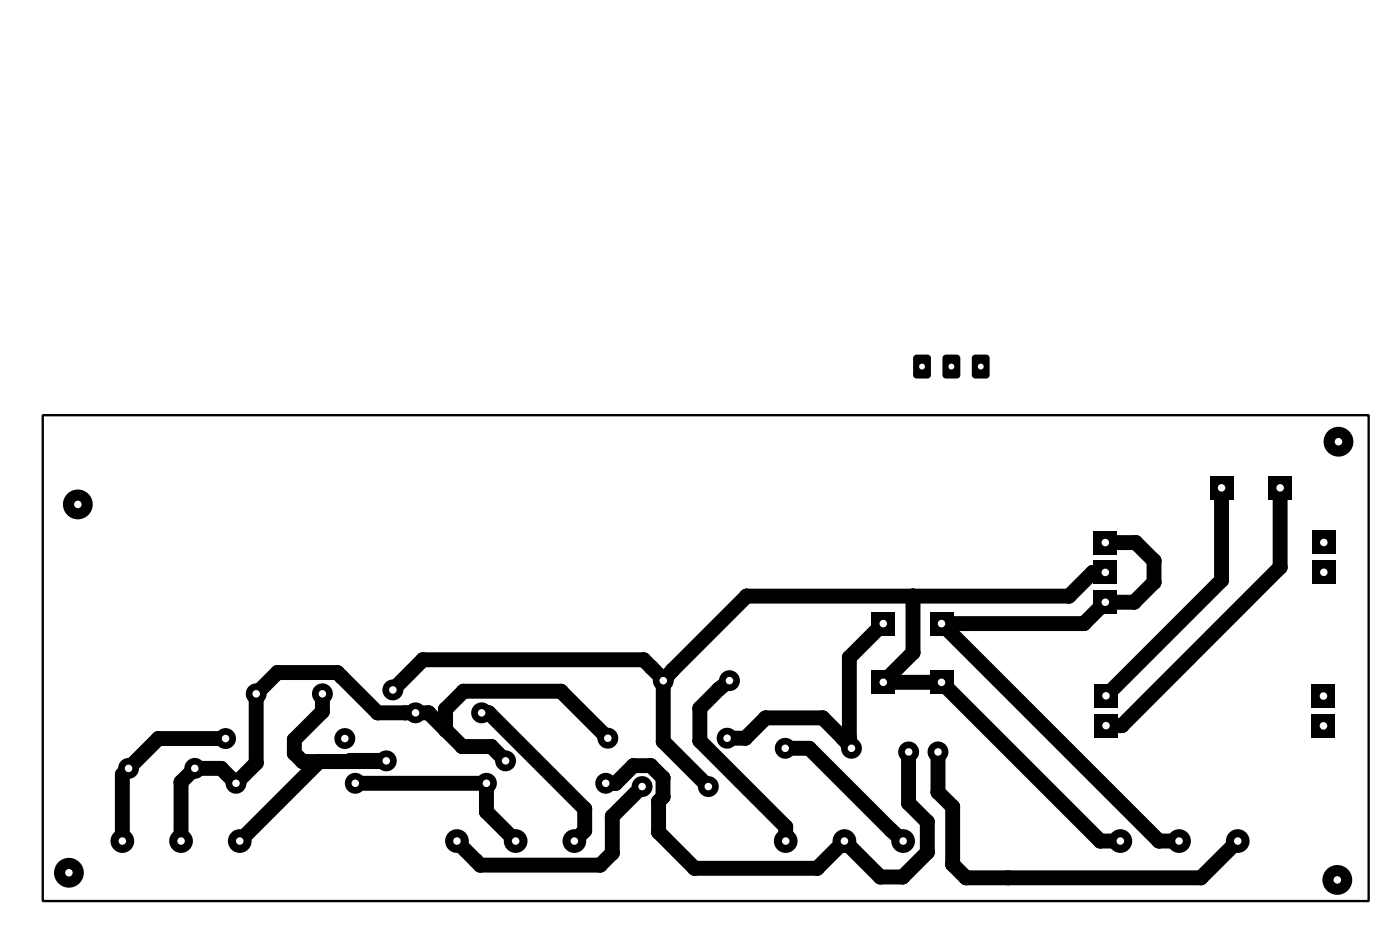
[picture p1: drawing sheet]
<svg xmlns="http://www.w3.org/2000/svg" width="119mm" height="79mm" viewBox="0 0 119 79" stroke-linecap="round" stroke-linejoin="round" font-family="sans-serif">
<g fill="none" stroke="#000" stroke-width="1.3">
<path d="M27.5 59.1v1.5l-2.4 2.4v1.2l.7 .7h7l.1-.2-3.1 .1v.1M56.5 57.9l-1.7-1.7h-18.8l-2.5 2.6M62.1 58l-.9 .7-1.6 1.6v2.8l7.3 7.3v1.2M75.2 53.1l-2.9 2.9v6.8l.2 .9-2.4-2.6h-4.9l-1.7 1.8h-1.6M77.8 50.8v4.8l-2.6 2.5h5l13.5 13.5h1.7M94.1 48.7h-1l-2.1 2.1h-27.4l-6.3 6.3-.8 .9v5.1l3.8 3.9M94.1 46.2v-.1l2.6 .1 1.6 1.6v1.8l-1.7 1.7h-2.5l-1.8 1.8h-12.1l18.5 18.5h1.7M104 41.5v7.9l-9.8 9.9M109 41.5v6.8l-13.5 13.5h-1.3M19.2 62.9h-5.7l-3.1 3.1v5.6M27.2 64.9l-6.8 6.7M30.3 66.7h11.1v2.4l2.5 2.5"/>
<path d="M37.9 62.2v-1.8l1.6-1.5h8.3l4 4M41 60.7h.6l8.2 8.2v1.8l-.9 .9M43.1 64.8l-1.3-1.2h-2.4l-2.9-2.9h-4.3l-3.5-3.4h-5.1l-1.8 1.8v5.9l-1.7 1.7-1.3-1.3h-2.2l-1.2 1.2v5M54.7 67l-2.6 2.5v3.1l-1 1.1h-10.2l-2-2.1M66.9 63.7h2l7 7 1 .9M77.4 64v4.4l1.6 1.6v2.6l-2.1 2.1h-1.9l-3.1-3.1-2.3 2.3h-10.4l-3.1-3v-2.6l.4-.4v-1.7l-1.1-1h-1.5l-1.5 1.5h-.8M79.9 64v3.5l1.2 1.2v4.9l1.2 1.2h20l3.1-3.2"/>
</g>
<g fill="#000">
<circle cx="23.6" cy="57.3" r=".63"/>
<circle cx="28.7" cy="57.3" r=".63"/>
<circle cx="29.1" cy="57.6" r=".63"/>
<circle cx="36" cy="56.2" r=".63"/>
<circle cx="39.5" cy="58.9" r=".63"/>
<circle cx="47.8" cy="58.9" r=".63"/>
<circle cx="54.8" cy="56.2" r=".63"/>
<circle cx="55.5" cy="56.9" r=".63"/>
<circle cx="56.5" cy="58.4" r=".63"/>
<circle cx="56.5" cy="57.9" r=".63"/>
<circle cx="56.5" cy="57.9" r=".38"/>
<circle cx="57.3" cy="57.1" r=".63"/>
<circle cx="61.2" cy="58.7" r=".63"/>
<circle cx="63.6" cy="50.8" r=".63"/>
<circle cx="72.3" cy="56" r=".63"/>
<circle cx="77.8" cy="55.6" r=".63"/>
<circle cx="77.8" cy="50.8" r=".63"/>
<circle cx="80.2" cy="58.1" r=".63"/>
<circle cx="91" cy="50.8" r=".63"/>
<circle cx="92.3" cy="53.1" r=".63"/>
<circle cx="93.1" cy="48.8" r=".63"/>
<circle cx="94.1" cy="46.2" r=".63"/>
<circle cx="94.2" cy="46.2" r=".63"/>
<circle cx="96.6" cy="51.3" r=".63"/>
<circle cx="96.7" cy="46.2" r=".63"/>
<circle cx="98.3" cy="47.8" r=".63"/>
<circle cx="98.3" cy="49.6" r=".63"/>
<circle cx="104" cy="49.4" r=".63"/>
<circle cx="109" cy="48.3" r=".63"/>
<circle cx="10.4" cy="66" r=".63"/>
<circle cx="13.5" cy="62.9" r=".63"/>
<circle cx="15.4" cy="66.6" r=".63"/>
<circle cx="18.8" cy="65.4" r=".63"/>
<circle cx="21.8" cy="65" r=".63"/>
<circle cx="25.1" cy="64.2" r=".63"/>
<circle cx="25.1" cy="63" r=".63"/>
<circle cx="25.8" cy="64.9" r=".63"/>
<circle cx="27.2" cy="64.9" r=".63"/>
<circle cx="27.5" cy="60.6" r=".63"/>
<circle cx="27.7" cy="64.9" r=".63"/>
<circle cx="29.8" cy="64.9" r=".63"/>
<circle cx="29.8" cy="64.8" r=".63"/>
<circle cx="32.2" cy="60.7" r=".63"/>
<circle cx="32.8" cy="64.9" r=".63"/>
<circle cx="32.9" cy="64.8" r=".63"/>
<circle cx="32.9" cy="64.7" r=".63"/>
<circle cx="34.5" cy="60.7" r=".63"/>
<circle cx="36.5" cy="60.7" r=".63"/>
<circle cx="37.9" cy="62.2" r=".63"/>
<circle cx="37.9" cy="60.4" r=".63"/>
<circle cx="38.9" cy="71.7" r=".63"/>
<circle cx="39.4" cy="63.6" r=".63"/>
<circle cx="40.5" cy="73.3" r=".63"/>
<circle cx="40.9" cy="73.7" r=".63"/>
<circle cx="41.4" cy="69.1" r=".63"/>
<circle cx="41.6" cy="60.7" r=".63"/>
<circle cx="41.8" cy="63.6" r=".63"/>
<circle cx="42.9" cy="64.6" r=".63"/>
<circle cx="49.8" cy="70.7" r=".63"/>
<circle cx="49.8" cy="68.9" r=".63"/>
<circle cx="51.1" cy="73.7" r=".63"/>
<circle cx="52.1" cy="72.7" r=".63"/>
<circle cx="52.1" cy="69.5" r=".63"/>
<circle cx="52.4" cy="66.7" r=".63"/>
<circle cx="53.9" cy="65.2" r=".63"/>
<circle cx="55.4" cy="65.2" r=".63"/>
<circle cx="56.1" cy="68.3" r=".63"/>
<circle cx="56.1" cy="70.9" r=".63"/>
<circle cx="56.5" cy="66.3" r=".63"/>
<circle cx="56.5" cy="67.9" r=".63"/>
<circle cx="56.5" cy="63.2" r=".63"/>
<circle cx="59.2" cy="74" r=".63"/>
<circle cx="59.6" cy="63.1" r=".63"/>
<circle cx="59.6" cy="60.3" r=".63"/>
<circle cx="63.5" cy="62.9" r=".63"/>
<circle cx="65.2" cy="61.1" r=".63"/>
<circle cx="66.9" cy="70.4" r=".63"/>
<circle cx="68.9" cy="63.7" r=".63"/>
<circle cx="69.6" cy="74" r=".63"/>
<circle cx="70.1" cy="61.1" r=".63"/>
<circle cx="71.8" cy="62.9" r=".63"/>
<circle cx="72.3" cy="62.9" r=".63"/>
<circle cx="75" cy="74.7" r=".63"/>
<circle cx="75.9" cy="70.7" r=".63"/>
<circle cx="76.9" cy="74.7" r=".63"/>
<circle cx="77.4" cy="64.1" r=".63"/>
<circle cx="77.4" cy="68.4" r=".63"/>
<circle cx="79" cy="70" r=".63"/>
<circle cx="79" cy="72.6" r=".63"/>
<circle cx="79.9" cy="67.5" r=".63"/>
<circle cx="81.1" cy="73.6" r=".63"/>
<circle cx="81.1" cy="68.7" r=".63"/>
<circle cx="82.3" cy="74.8" r=".63"/>
<circle cx="85.9" cy="74.8" r=".63"/>
<circle cx="93.7" cy="71.6" r=".63"/>
<circle cx="95.5" cy="61.8" r=".63"/>
<circle cx="98.7" cy="71.6" r=".63"/>
<circle cx="102.3" cy="74.8" r=".63"/>
</g>
<circle cx="80.2" cy="58.1" r=".63" fill="#000"/>
<circle cx="56.5" cy="57.9" r=".12" fill="#fff"/>
<circle cx="20.4" cy="71.6" r="1.01" fill="#000"/>
<circle cx="20.4" cy="71.6" r=".32" fill="#fff"/>
<circle cx="15.4" cy="71.6" r="1.01" fill="#000"/>
<circle cx="15.4" cy="71.6" r=".32" fill="#fff"/>
<circle cx="10.4" cy="71.6" r="1.01" fill="#000"/>
<circle cx="10.4" cy="71.6" r=".32" fill="#fff"/>
<circle cx="105.4" cy="71.6" r="1.01" fill="#000"/>
<circle cx="105.4" cy="71.6" r=".32" fill="#fff"/>
<circle cx="100.4" cy="71.6" r="1.01" fill="#000"/>
<circle cx="100.4" cy="71.6" r=".32" fill="#fff"/>
<circle cx="95.4" cy="71.6" r="1.01" fill="#000"/>
<circle cx="95.4" cy="71.6" r=".32" fill="#fff"/>
<circle cx="48.9" cy="71.6" r="1.01" fill="#000"/>
<circle cx="48.9" cy="71.6" r=".32" fill="#fff"/>
<circle cx="43.9" cy="71.6" r="1.01" fill="#000"/>
<circle cx="43.9" cy="71.6" r=".32" fill="#fff"/>
<circle cx="38.9" cy="71.6" r="1.01" fill="#000"/>
<circle cx="38.9" cy="71.6" r=".32" fill="#fff"/>
<circle cx="76.9" cy="71.6" r="1.01" fill="#000"/>
<circle cx="76.9" cy="71.6" r=".32" fill="#fff"/>
<circle cx="71.9" cy="71.6" r="1.01" fill="#000"/>
<circle cx="71.9" cy="71.6" r=".32" fill="#fff"/>
<circle cx="66.9" cy="71.6" r="1.01" fill="#000"/>
<circle cx="66.9" cy="71.6" r=".32" fill="#fff"/>
<circle cx="20.1" cy="66.7" r=".89" fill="#000"/>
<circle cx="20.1" cy="66.7" r=".32" fill="#fff"/>
<circle cx="30.3" cy="66.7" r=".89" fill="#000"/>
<circle cx="30.3" cy="66.7" r=".32" fill="#fff"/>
<circle cx="41.4" cy="66.7" r=".89" fill="#000"/>
<circle cx="41.4" cy="66.7" r=".32" fill="#fff"/>
<circle cx="51.6" cy="66.7" r=".89" fill="#000"/>
<circle cx="51.6" cy="66.7" r=".32" fill="#fff"/>
<circle cx="72.5" cy="63.7" r=".89" fill="#000"/>
<circle cx="72.5" cy="63.7" r=".32" fill="#fff"/>
<circle cx="66.9" cy="63.7" r=".89" fill="#000"/>
<circle cx="66.9" cy="63.7" r=".32" fill="#fff"/>
<circle cx="51.8" cy="62.9" r=".89" fill="#000"/>
<circle cx="51.8" cy="62.9" r=".32" fill="#fff"/>
<circle cx="61.9" cy="62.9" r=".89" fill="#000"/>
<circle cx="61.9" cy="62.9" r=".32" fill="#fff"/>
<circle cx="56.5" cy="58" r=".89" fill="#000"/>
<circle cx="56.5" cy="58" r=".32" fill="#fff"/>
<circle cx="62.1" cy="58" r=".89" fill="#000"/>
<circle cx="62.1" cy="58" r=".32" fill="#fff"/>
<circle cx="32.9" cy="64.8" r=".89" fill="#000"/>
<circle cx="32.9" cy="64.8" r=".32" fill="#fff"/>
<circle cx="43.1" cy="64.8" r=".89" fill="#000"/>
<circle cx="43.1" cy="64.8" r=".32" fill="#fff"/>
<circle cx="41" cy="60.7" r=".89" fill="#000"/>
<circle cx="41" cy="60.7" r=".32" fill="#fff"/>
<circle cx="35.4" cy="60.7" r=".89" fill="#000"/>
<circle cx="35.4" cy="60.7" r=".32" fill="#fff"/>
<circle cx="10.9" cy="65.4" r=".89" fill="#000"/>
<circle cx="10.9" cy="65.4" r=".32" fill="#fff"/>
<circle cx="16.6" cy="65.4" r=".89" fill="#000"/>
<circle cx="16.6" cy="65.4" r=".32" fill="#fff"/>
<circle cx="19.2" cy="62.9" r=".89" fill="#000"/>
<circle cx="19.2" cy="62.9" r=".32" fill="#fff"/>
<circle cx="29.4" cy="62.9" r=".89" fill="#000"/>
<circle cx="29.4" cy="62.9" r=".32" fill="#fff"/>
<circle cx="27.5" cy="59.1" r=".89" fill="#000"/>
<circle cx="27.5" cy="59.1" r=".32" fill="#fff"/>
<circle cx="21.8" cy="59.1" r=".89" fill="#000"/>
<circle cx="21.8" cy="59.1" r=".32" fill="#fff"/>
<circle cx="54.7" cy="67" r=".89" fill="#000"/>
<circle cx="54.7" cy="67" r=".32" fill="#fff"/>
<circle cx="60.3" cy="67" r=".89" fill="#000"/>
<circle cx="60.3" cy="67" r=".32" fill="#fff"/>
<circle cx="33.5" cy="58.8" r=".89" fill="#000"/>
<circle cx="33.5" cy="58.8" r=".32" fill="#fff"/>
<circle cx="5.9" cy="74.3" r="1.27" fill="#000"/>
<circle cx="5.9" cy="74.3" r=".32" fill="#fff"/>
<circle cx="113.9" cy="74.9" r="1.27" fill="#000"/>
<circle cx="113.9" cy="74.9" r=".32" fill="#fff"/>
<path d="M93.1 50.3h2v2h-2z" fill="#000"/>
<circle cx="94.1" cy="51.3" r=".32" fill="#fff"/>
<path d="M93.1 47.7h2v2.1h-2z" fill="#000"/>
<circle cx="94.1" cy="48.7" r=".32" fill="#fff"/>
<path d="M93.1 45.2h2v2h-2z" fill="#000"/>
<circle cx="94.1" cy="46.2" r=".32" fill="#fff"/>
<path d="M93.2 58.2h2v2.1h-2z" fill="#000"/>
<circle cx="94.2" cy="59.3" r=".32" fill="#fff"/>
<path d="M93.2 60.8h2v2h-2z" fill="#000"/>
<circle cx="94.2" cy="61.8" r=".32" fill="#fff"/>
<path d="M111.7 60.8h2v2h-2z" fill="#000"/>
<circle cx="112.7" cy="61.8" r=".32" fill="#fff"/>
<path d="M111.7 58.3h2v2h-2z" fill="#000"/>
<circle cx="112.7" cy="59.3" r=".32" fill="#fff"/>
<path d="M111.7 47.7h2.1v2h-2.1z" fill="#000"/>
<circle cx="112.7" cy="48.7" r=".32" fill="#fff"/>
<path d="M111.7 45.2h2.1v2h-2.1z" fill="#000"/>
<circle cx="112.7" cy="46.2" r=".32" fill="#fff"/>
<circle cx="114" cy="37.6" r="1.27" fill="#000"/>
<circle cx="114" cy="37.6" r=".32" fill="#fff"/>
<circle cx="6.6" cy="43" r="1.27" fill="#000"/>
<circle cx="6.6" cy="43" r=".32" fill="#fff"/>
<path d="M74.2 57.1h2v2h-2z" fill="#000"/>
<circle cx="75.2" cy="58.1" r=".32" fill="#fff"/>
<path d="M74.2 52.1h2v2h-2z" fill="#000"/>
<circle cx="75.2" cy="53.1" r=".32" fill="#fff"/>
<path d="M79.2 52.1h2v2h-2z" fill="#000"/>
<circle cx="80.2" cy="53.1" r=".32" fill="#fff"/>
<path d="M79.2 57.1h2v2h-2z" fill="#000"/>
<circle cx="80.2" cy="58.1" r=".32" fill="#fff"/>
<path d="M82.9 30.3l.2-.1h.9l.2 .1 .1 1.7-.1 .2h-1.1l-.3-.1v-1.7z" fill-rule="evenodd" fill="#000"/>
<circle cx="83.5" cy="31.2" r=".25" fill="#fff"/>
<path d="M77.9 30.3l.2-.1h.9l.2 .1 .1 1.7-.1 .2h-1.1l-.3-.1v-1.7z" fill-rule="evenodd" fill="#000"/>
<circle cx="78.5" cy="31.2" r=".25" fill="#fff"/>
<path d="M80.4 30.3l.2-.1h.9l.2 .1 .1 1.7-.1 .2h-1.1l-.3-.1v-1.7z" fill-rule="evenodd" fill="#000"/>
<circle cx="81" cy="31.2" r=".25" fill="#fff"/>
<circle cx="77.4" cy="64" r=".89" fill="#000"/>
<circle cx="77.4" cy="64" r=".32" fill="#fff"/>
<circle cx="79.9" cy="64" r=".89" fill="#000"/>
<circle cx="79.9" cy="64" r=".32" fill="#fff"/>
<path d="M103 40.5h2v2.1h-2z" fill="#000"/>
<circle cx="104" cy="41.5" r=".32" fill="#fff"/>
<path d="M108 40.5h2v2.1h-2z" fill="#000"/>
<circle cx="109" cy="41.5" r=".32" fill="#fff"/>
<path d="M3.6 35.4h113v41.3h-113z" fill="none" stroke="#000" stroke-width=".2"/>
</svg>
